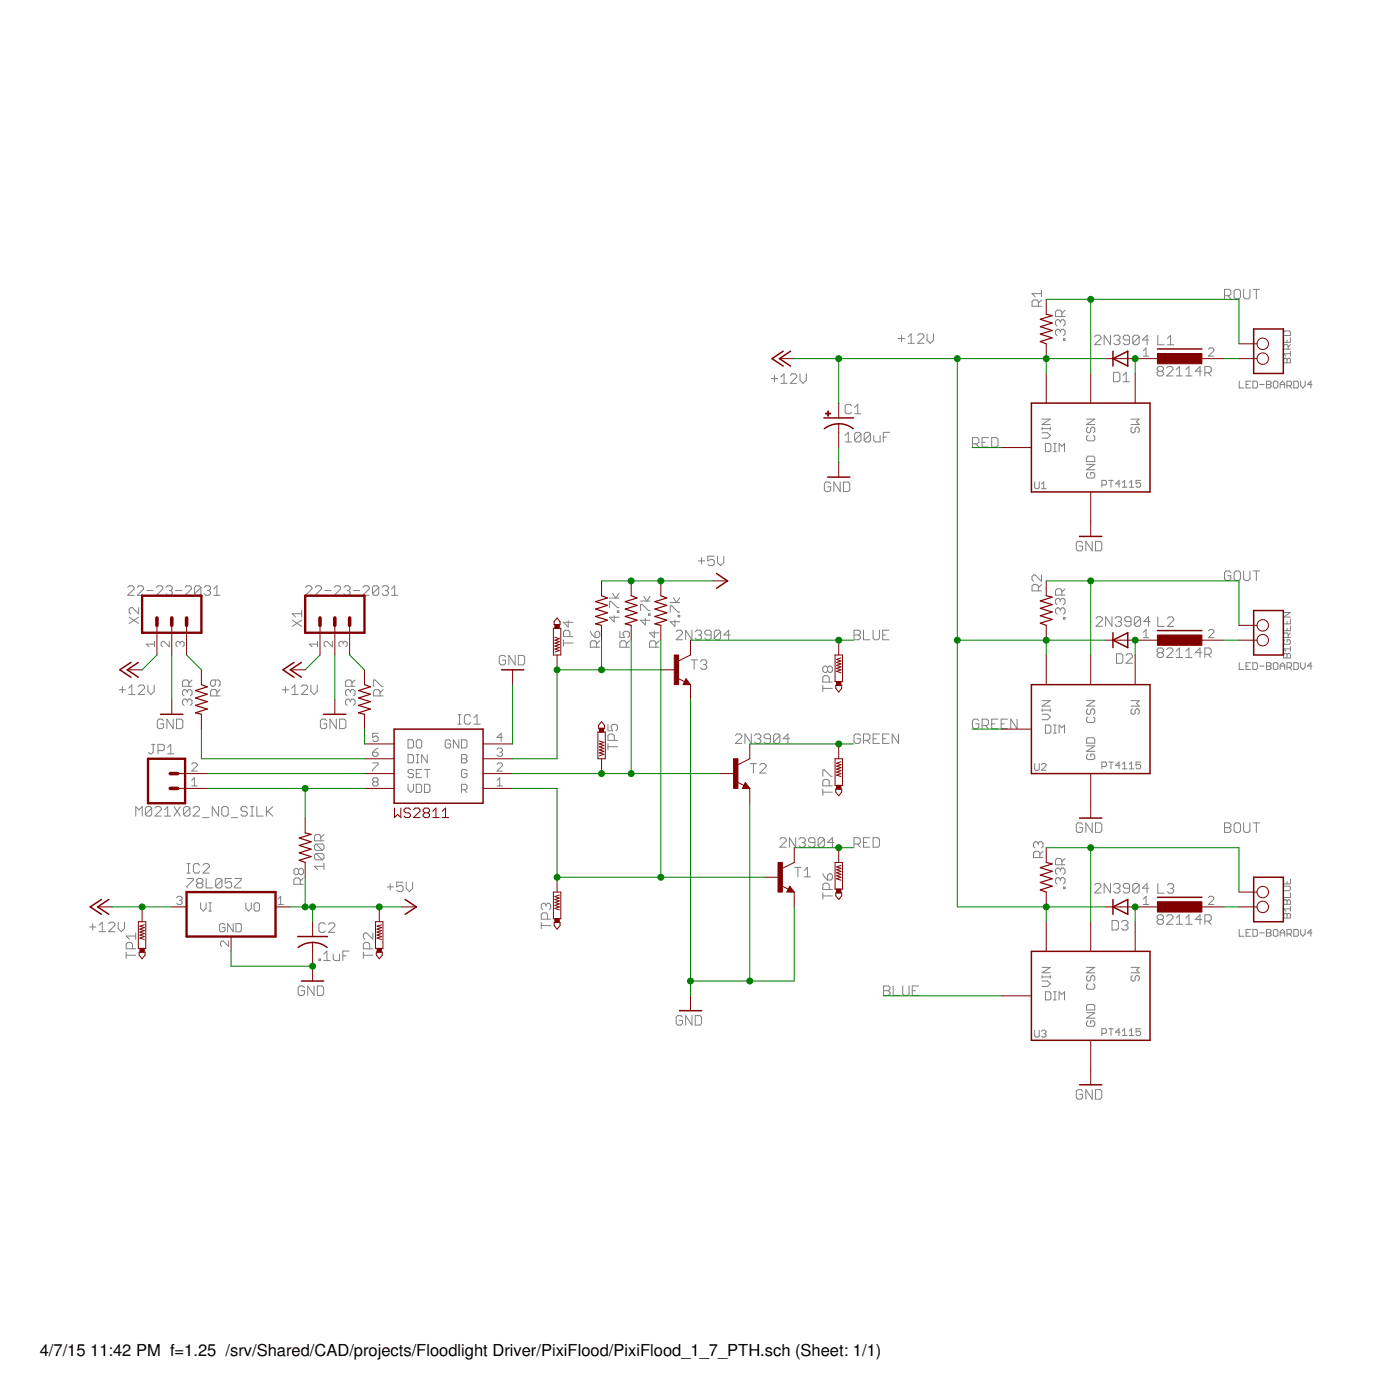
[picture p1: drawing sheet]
<svg xmlns="http://www.w3.org/2000/svg" width="300mm" height="300mm" viewBox="0 0 300 300" stroke-linecap="round" stroke-linejoin="round" font-family="sans-serif">
<defs><g id="words">
<g font-size="3.5">
<text x="8.5" y="290.5">4/7/15</text>
<text x="19.3" y="290.5">11:42 PM f=1.25 /srv/Shared/CAD/projects/Floodlight Driver/PixiFlood/PixiFlood_1_7_PTH.sch (Sheet: 1/1)</text>
</g>
</g></defs>
<g fill="none" stroke="#808080" stroke-width=".21">
<path d="M192.4 72.5h1.4M193.1 71.8v1.4M194.5 72.2l.7-.7v2M194.5 73.5h1.3M196.5 71.8l.4-.3h.6l.4 .3v.4l-1.4 1.3h1.4M198.6 71.5v1.4l.6 .6 .7-.6v-1.4M222.4 65.6v-1l-.3-.4h-.7l-.4 .4v1h2.1M223.1 64.2l-.7 .7M223.1 62.9h-2.1l.7 .7M223.1 62.2v1.4M227.1 68.8l.3-.3h.4l.3 .3v.7l-.3 .3M227.1 70.9l.3-.4h.4l.3 .4v.6l-.3 .4"/>
<path d="M227.1 70.9l-.3-.4h-.4l-.3 .4v.6l.3 .4M227.1 68.8l-.3-.3h-.4l-.3 .3v.7l.3 .3M227.1 68.8v.4M227.1 70.9v.3M227.4 67.8v-1l-.3-.4h-.7l-.3 .4v1h2M227.8 72.6h.3v.3h-.3zM228.1 66.4l-.7 .7M234.4 72.1l.4-.3h.7l.3 .3v.4l-1.4 1.3h1.4M237.8 71.8v2l-1.3-2v2M238.5 79.7h1l.4 .4v1.3l-.4 .4h-1zM238.5 72.1l.4-.3h.6l.4 .3v.4l-.4 .3M239.2 72.8h.3"/>
<path d="M239.5 72.8l.4 .4v.3l-.4 .3h-.6l-.4-.3M241.9 72.8h-1l-.3-.3v-.4l.3-.3h.7l.3 .3v1.4l-.3 .3h-.7l-.3-.3M244 72.1v1.4l-.4 .3h-.6l-.4-.3M244 72.1l-.4-.3h-.6l-.4 .3v1.4M244 72.1l-1.4 1.4M244.9 75.1l.6-.6v1.8M244.9 76.3h1.2M246 72.8h-1.3l1-1v2M248 71.8v2.1h1.3M248.2 79.5l-.4-.3v-.4l.4-.3h.7l.3 .3v.4l-.3 .3M248.2 79.5l-.4 .3v.4l.4 .3h.7l.3-.3v-.4l-.3-.3M248.2 79.5h.7"/>
<path d="M249.9 78.8l.3-.3h.7l.3 .3v.4l-1.3 1.3h1.3M250 73.9h1.4M250 72.5l.7-.7v2.1M251.9 79.2l.7-.7v2M254 79.2l.7-.7v2M257.4 79.5h-1.4l1-1v2M258.1 79.8h1l.3-.3v-.7l-.3-.3h-1v2M258.7 79.8l.7 .7M258.8 74.8l.3-.3h.6l.3 .3v.3l-1.2 1.2h1.2M262.3 63.3h1l.3-.3v-.7l-.3-.3h-1v2M263 63.3l.6 .7M264.3 62.3l.4-.3h.6l.4 .3v1.4l-.4 .3h-.6l-.4-.3z"/>
<path d="M266.4 62v1.7l.3 .3h.7l.3-.3v-1.7M268.4 62h1.4M269.1 62v2M274.9 77l.3-.3 .5 .3 .2-.3h.3l.2 .3v.7h-1.5zM274.9 71.1l.3-.2h1l.2 .2v.8h-1.5zM274.9 72.3v1h1.5v-1M275.7 72.8v.5M275.7 77v.7M275.9 74.8v-.8l-.2-.2h-.5l-.3 .2v.8h1.5M276.4 75.3v.9M276.4 75.8h-1.5l.5 .4M276.4 73.8l-.5 .5"/>
<path d="M165.2 81.1h1.4M165.9 80.4v1.4M167.3 80.8l.6-.7v2M167.3 82.1h1.3M169.3 80.4l.3-.3h.7l.3 .3v.4l-1.3 1.3h1.3M171.3 80.1v1.3l.7 .7 .7-.7v-1.3M181 93.3l.7-.7v2.1M181 94.7h1.4M182.4 86.9l-.4-.3h-.6l-.4 .3v1.4l.4 .3h.6l.4-.3M183 88.6h1.4M183 87.3l.7-.7v2M184.4 92.9v1.4l-.3 .4h-.7l-.4-.4"/>
<path d="M184.4 92.9l-.3-.3h-.7l-.4 .3v1.4M184.4 92.9l-1.4 1.4M186.5 92.9v1.4l-.4 .4h-.7l-.3-.4M186.5 92.9l-.4-.3h-.7l-.3 .3v1.4M186.5 92.9l-1.4 1.4M187.2 93.3v1l.3 .4h1v-1.4M189.2 93.6h.7M190.5 92.6h-1.3v2.1M208.3 95.1h1l.4-.4v-.6l-.4-.4h-1v2.1M209 95.1l.7 .7M210.4 94.7h.6M211.7 93.7h-1.3v2.1h1.3"/>
<path d="M212.4 93.7h1l.4 .4v1.3l-.4 .4h-1zM223.2 92.7h1.2l.6 .6-.6 .6h-1.2M223.2 89.8h1.8l-1.8 1.1h1.8M223.2 91.8h1.8M223.2 91.5v.6M223.9 95h.9l.3 .3v1.1l-.3 .3h-.9zM225 91.5v.6M225.7 96.7h.6M225.7 95h.6M226 95v1.7M226.8 96.7v-1.7l.6 .6 .6-.6v1.7M232.7 98l.3-.3h1.2l.3 .3v.9h-1.8z"/>
<path d="M232.7 89.8h1.8l-1.8 1.1h1.8M232.7 99.5h1.8l-1.8 1.1h1.8M233 91.5l-.3 .3v.6l.3 .3h.3l.3-.3v-.6l.3-.3h.3l.3 .3v.6l-.3 .3M233 93.3l-.3 .3v.5l.3 .3h1.2l.3-.3v-.5l-.3-.3M240.5 81.8h1.4M240.5 80.4l.7-.7v2.1M242.3 89.8h1.7l-.6 .5 .6 .6h-1.7M242.5 91.5l-.2 .3v.6l.2 .3h.3l.3-.3v-.6l.3-.3h.3l.3 .3v.6l-.3 .3M251.9 80.5h1.4M254 80.5h1.3M265.4 81.6v1.5h1M266.9 82.4h.5"/>
<path d="M267.9 81.6h-1v1.5h1M268.4 81.6h.7l.2 .3v.9l-.2 .3h-.7zM269.8 82.4h1M271.3 81.6h.7l.2 .3v.2l-.2 .3 .2 .2v.2l-.2 .3h-.7zM271.3 82.4h.7M272.7 81.9l.3-.3h.5l.2 .3v.9l-.2 .3h-.5l-.3-.3zM274.2 83.1v-1l.5-.5 .5 .5v1M274.2 82.4h1M275.7 82.6h.7l.2-.2v-.5l-.2-.3h-.7v1.5M276.1 82.6l.5 .5M277.1 81.6h.7l.3 .3v.9l-.3 .3h-.7zM278.6 81.6v1l.5 .5 .4-.5v-1"/>
<path d="M281 82.4h-1l.8-.8v1.5M150.3 119.5v1.3M153 119.1h-1.4v1l.7-.3h.3l.4 .3v.7l-.4 .4h-.6l-.4-.4M153.7 119.1v1.4l.6 .7 .7-.7v-1.4M177.9 103.6l-.3-.3h-.7l-.3 .3v1.3l.3 .4h.7l.3-.4v-.6h-.7M180 103.3v2l-1.4-2v2M180.7 103.3h1l.3 .3v1.3l-.3 .4h-1zM221.6 103.2v1.2l.2 .3h.5l.3-.3v-1.2M223.1 104.7h.9M223.1 103.7l.5-.5v1.5M231.9 116.3l-.4-.3h-.6l-.4 .3v1.3l.4 .4h.6l.4-.4v-.6h-.7M233 101.2l-.3 .3v.6l.3 .3h1.2l.3-.3v-.6l-.3-.3h-.6v.6"/>
<path d="M233.9 116v2l-1.3-2v2M234.6 116h1l.4 .3v1.3l-.4 .4h-1zM236 103.9h.7l.3-.3v-.5l-.3-.2h-.7v1.5M237.5 102.9h.9M238 102.9v1.5M239.9 103.6h-1l.8-.7v1.5M240.4 103.4l.5-.5v1.5M240.4 104.4h1M241.9 104.4h.9M241.9 103.4l.5-.5v1.5M244.3 102.9h-1v.7l.5-.2h.3l.2 .2v.5l-.2 .3h-.5l-.3-.3M27.3 125.8l.4-.3h.7l.3 .3v.4l-1.4 1.3h1.4"/>
<path d="M27.7 132.2l2 1.3M29.4 125.8l.3-.3h.7l.4 .3v.4l-1.4 1.3h1.4M29.7 132.2l-2 1.3M29.7 130.1v1.4l-1.4-1.4h-.3l-.3 .4v.6l.3 .4M31.5 126.5h1.3M33.1 138h-1.8l.6 .5M33.1 137.4v1.1M33.5 125.8l.3-.3h.7l.4 .3v.4l-1.4 1.3h1.4M35.5 125.8l.4-.3h.7l.3 .3v.4l-.3 .3M36.2 126.5h.4M36.3 137.4v1.1l-1.2-1.1h-.3l-.3 .3v.5l.3 .3M36.6 126.5l.3 .3v.4l-.3 .3h-.7l-.4-.3"/>
<path d="M37.6 126.5h1.3M38.6 137.7l-.3-.3h-.3l-.3 .3v.5l.3 .3M38.6 137.7l.3-.3h.2l.3 .3v.5l-.3 .3M38.6 137.7v.3M39.6 125.8l.4-.3h.7l.3 .3v.4l-1.4 1.3h1.4M43 125.8v1.4l-.3 .3h-.7l-.3-.3M43 125.8l-.3-.3h-.7l-.3 .3v1.4M43 125.8l-1.3 1.4M43.7 125.8l.4-.3h.6l.4 .3v.4l-.4 .3M44.4 126.5h.3M44.7 126.5l.4 .3v.4l-.4 .3h-.6l-.4-.3M45.8 127.5h1.3"/>
<path d="M45.8 126.2l.7-.7v2M62.6 132.8l2 1.4M64.6 131.4h-2l.7 .7M64.6 132.8l-2 1.4M64.6 130.8v1.3M65.4 125.8l.4-.3h.7l.3 .3v.4l-1.4 1.3h1.4M67.5 125.8l.3-.3h.7l.4 .3v.4l-1.4 1.3h1.4M68 138h-1.7l.5 .5M68 137.4v1.1M69.6 126.5h1.3M71.2 137.4v1.1l-1.2-1.1h-.3l-.3 .3v.5l.3 .3M71.6 125.8l.3-.3h.7l.3 .3v.4l-1.3 1.3h1.3"/>
<path d="M73.5 137.7l-.3-.3h-.3l-.3 .3v.5l.3 .3M73.5 137.7l.3-.3h.3l.3 .3v.5l-.3 .3M73.5 137.7v.3M73.6 125.8l.4-.3h.7l.3 .3v.4l-.3 .3M74.3 126.5h.4M74.7 126.5l.3 .3v.4l-.3 .3h-.7l-.4-.3M75.7 126.5h1.3M77.7 125.8l.4-.3h.6l.4 .3v.4l-1.4 1.3h1.4M81.1 125.8v1.4l-.3 .3h-.7l-.3-.3M81.1 125.8l-.3-.3h-.7l-.3 .3v1.4M81.1 125.8l-1.3 1.4M81.8 125.8l.4-.3h.6l.4 .3v.4l-.4 .3"/>
<path d="M82.5 126.5h.3M82.8 126.5l.4 .3v.4l-.4 .3h-.6l-.4-.3M83.9 127.5h1.3M83.9 126.2l.6-.7v2M120.7 137.7h2M120.7 137.1v1.3M121.7 132.9v1.4l-1-1h2M122 136.4v-1.1l-.3-.3h-.7l-.3 .3v1.1h2M126.4 135.2l.4 .7 .6 .7M127.4 135.6l.4-.4h.3l.4 .4v.6l-.4 .4h-.7zM127.8 138.6v-1l-.4-.4h-.6l-.4 .4v1h2.1M128.5 137.2l-.7 .7"/>
<path d="M130.5 130.2v-1.4h.4l1.3 1.4h.4M130.5 128.1h2.1M131.2 127.1l.7 1 .7-1M131.6 131.9v1.3l-1.1-1h2.1M132.2 130.8h.4v.4h-.4zM132.8 135.2v1.4h1l-.3-.7v-.3l.3-.4h.7l.3 .4v.6l-.3 .4M134.1 138.6v-1l-.3-.4h-.7l-.3 .4v1h2M134.8 137.2l-.7 .7M137.2 130.8v-1.4h.3l1.4 1.4h.3M137.2 128.7h2M137.9 127.7l.7 1 .6-1M138.2 132.5v1.4l-1-1.1h2"/>
<path d="M138.9 131.5h.3v.3h-.3zM140.1 135.2v1.4l-1-1h2.1M140.5 138.6v-1l-.4-.4h-.6l-.4 .4v1h2.1M141.2 137.2l-.7 .7M143.6 131.1v-1.3h.3l1.3 1.3h.4M143.6 129.1h2M144.2 128l.7 1.1 .7-1.1M144.6 132.8v1.4l-1-1h2M144.8 135.3l.4-.3h.6l.4 .3v.4l-1.4 1.3h1.4M145.2 131.8h.4v.3h-.4zM148.2 135v2l-1.3-2v2M148.9 135.3l.3-.3h.7l.4 .3v.4l-.4 .3"/>
<path d="M149.6 136h.3M149.6 120.1h1.3M149.9 136l.4 .4v.3l-.4 .3h-.7l-.3-.3M152.3 136h-1l-.3-.3v-.4l.3-.3h.7l.3 .3v1.4l-.3 .3h-.7l-.3-.3M154.3 135.3v1.4l-.3 .3h-.7l-.3-.3M154.3 135.3l-.3-.3h-.7l-.3 .3v1.4M154.3 135.3l-1.3 1.4M156.4 136h-1.4l1.1-1v2M182.9 135h1l.4 .3v.4l-.4 .3 .4 .4v.3l-.4 .3h-1zM182.9 136h1M185 135v2h1.3M187 135v1.7l.3 .3h.7l.4-.3v-1.7"/>
<path d="M189.1 136h.6M190.4 135h-1.3v2h1.3M222.4 126.6v-1.1l-.3-.3h-.7l-.4 .3v1.1h2.1M223.1 123.1v1.4l-1.4-1.4h-.3l-.4 .4v.7l.4 .3M223.1 125.2l-.7 .7M227.1 128.5l.3-.3h.4l.3 .3v.7l-.3 .3M227.1 130.5l.3-.3h.4l.3 .3v.7l-.3 .4M227.1 128.5l-.3-.3h-.4l-.3 .3v.7l.3 .3M227.1 130.5l-.3-.3h-.4l-.3 .3v.7l.3 .4M227.1 128.5v.3M227.1 130.5v.4M227.4 127.5v-1.1l-.3-.3h-.7l-.3 .3v1.1h2"/>
<path d="M227.8 132.2h.3v.4h-.3zM228.1 126.1l-.7 .7M234.8 132.4l.3-.3h.7l.3 .3v.4l-1.3 1.3h1.3M238.2 132.1v2l-1.4-2v2M238.8 132.4l.4-.3h.7l.3 .3v.4l-.3 .3M239.5 133.1h.4M239.9 133.1l.3 .4v.3l-.3 .3h-.7l-.4-.3M242.3 133.1h-1.1l-.3-.3v-.4l.3-.3h.7l.4 .3v1.4l-.4 .3h-.7l-.3-.3M244.3 132.4v1.4l-.3 .3h-.7l-.3-.3M244.3 132.4l-.3-.3h-.7l-.3 .3v1.4M244.3 132.4l-1.3 1.4M244.9 135.4l.6-.5v1.7"/>
<path d="M244.9 136.6h1.2M246.3 133.1h-1.3l1-1v2M248 132.1v2.1h1.3M248.2 139.8l-.4-.3v-.4l.4-.3h.7l.3 .3v.4l-.3 .3M248.2 139.8l-.4 .3v.4l.4 .3h.7l.3-.3v-.4l-.3-.3M248.2 139.8h.7M249.9 139.1l.3-.3h.7l.3 .3v.4l-1.3 1.3h1.3M250 132.5l.4-.4h.7l.3 .4v.3l-1.4 1.4h1.4M251.9 139.5l.7-.7v2M254 139.5l.7-.7v2M257.4 139.8h-1.4l1-1v2M258.8 135.1l.3-.2h.6l.3 .2v.3l-1.2 1.2h1.2"/>
<path d="M263.6 122.6l-.3-.3h-.7l-.3 .3v1.4l.3 .3h.7l.3-.3v-.7h-.6M264.3 122.6l.4-.3h.6l.4 .3v1.4l-.4 .3h-.6l-.4-.3zM266.4 122.3v1.7l.3 .3h.7l.3-.3v-1.7M268.4 122.3h1.4M269.1 122.3v2M274.9 131.2h1.5l-1.5 1h1.5M274.9 132.7v.9h1.5v-.9M274.9 134.1v1h1.5v-1M275.2 137l-.3 .3v.5l.3 .2h1l.2-.2v-.5l-.2-.3h-.5v.5M275.7 133.1v.5M275.7 134.6v.5M275.9 136.5v-.7l-.2-.2h-.5l-.3 .2v.7h1.5"/>
<path d="M276.4 135.6l-.5 .5M276.4 138.5v1M276.4 139h-1.5l.5 .5M25.5 147.7h1.4M26.2 147.1v1.3M27.6 147.4l.6-.7v2.1M27.6 148.8h1.3M29.6 147.1l.4-.4h.6l.4 .4v.3l-1.4 1.4h1.4M31.7 146.7v1.4l.6 .7 .7-.7v-1.4M32.5 159.4h.7M32.8 159.4v1.7l-.3 .4h-.4l-.3-.4M35.1 154.4l-.4-.4h-.7l-.3 .4v1.3l.3 .4h.7l.4-.4v-.7h-.7"/>
<path d="M37.1 154v2.1l-1.3-2.1v2.1M37.8 154h1l.4 .4v1.3l-.4 .4h-1zM40.1 150.1l-.3-.4h-.4l-.3 .4v.6l.3 .4M40.1 150.1l.3-.4h.4l.3 .4v.6l-.3 .4M40.1 148l-.3-.3h-.4l-.3 .3v.7l.3 .4M40.1 148l.3-.3h.4l.3 .3v.7l-.3 .4M40.1 148v.4M40.1 150.1v.3M40.4 147v-1l-.3-.4h-.7l-.3 .4v1h2M41.1 145.6l-.7 .7M46.1 145.6v1.1l-.3 .3h-.4l-.3-.3v-.7l.3-.4h1.4l.3 .4v.7l-.3 .3M46.5 149.1v-1.1l-.4-.3h-.7l-.3 .3v1.1h2"/>
<path d="M47.1 147.7l-.6 .7M60.5 147.7h1.3M61.1 147.1v1.3M62.5 148.8h1.3M62.5 147.4l.7-.7v2.1M64.5 147.1l.4-.4h.7l.3 .4v.3l-1.4 1.4h1.4M66.6 146.7v1.4l.7 .7 .6-.7v-1.4M70 154.4l-.4-.4h-.6l-.4 .4v1.3l.4 .4h.6l.4-.4v-.7h-.7M72 154v2.1l-1.3-2.1v2.1M72.7 154h1l.4 .4v1.3l-.4 .4h-1zM75 148v.4M75 150.1v.3"/>
<path d="M75 150.1l-.3-.4h-.3l-.4 .4v.6l.4 .4M75 148l-.3-.3h-.3l-.4 .3v.7l.4 .4M75 150.1l.4-.4h.3l.4 .4v.6l-.4 .4M75 148l.4-.3h.3l.4 .3v.7l-.4 .4M75.4 147v-1l-.4-.4h-.6l-.4 .4v1h2.1M76.1 145.6l-.7 .7M80 147v-1.4h.4l1.3 1.4h.4M81 157.1h-1.2v.8l.6-.3h.3l.3 .3v.6l-.3 .3h-.6l-.3-.3M81.4 149.1v-1.1l-.4-.3h-.6l-.4 .3v1.1h2.1M82.1 147.7l-.7 .7M87.4 158.5h.9l.3 .2v1.2l-.3 .3h-.9zM89.2 158.7l.3-.2h.5l.3 .2v1.2l-.3 .3h-.5l-.3-.3z"/>
<path d="M96.5 158.7l-.3-.2h-.6l-.2 .2v1.2l.2 .3h.6l.3-.3v-.6h-.6M98.1 155.1h.7M98.1 153.1h.7M98.3 158.5v1.7l-1.2-1.7v1.7M98.4 153.1v2M98.8 158.5h.9l.3 .2v1.2l-.3 .3h-.9zM100.8 153.4l-.3-.3h-.7l-.3 .3v1.4l.3 .3h.7l.3-.3M101.5 155.1h1.3M101.5 153.8l.7-.7v2M107.6 157.9h-1.2l.9-.8v1.7M108.3 140.7l-.4-.3h-.6l-.4 .3v1.4l.4 .3h.6l.4-.3v-.7h-.7M110.3 140.4v2l-1.3-2v2"/>
<path d="M111 140.4h1l.4 .3v1.4l-.4 .3h-1zM130.2 159.9h2M130.2 155.2v1.3h1l-.3-.6v-.4l.3-.3h.7l.3 .3v.7l-.3 .3M130.2 159.3v1.3M131.6 158.6v-1l-.4-.4h-.6l-.4 .4v1h2M148 141.3h1.4M148.7 141.3v2.1M150 141.7l.4-.4h.6l.4 .4v.3l-.4 .3M150.7 142.3h.3M151 142.3l.4 .4v.3l-.4 .4h-.6l-.4-.4M157.5 157.5l.4-.3h.6l.4 .3v.4l-1.4 1.3h1.4M160.9 157.2v2l-1.3-2v2"/>
<path d="M161.6 157.5l.3-.3h.7l.4 .3v.4l-.4 .3M162.3 158.2h.3M162.6 158.2l.4 .4v.3l-.4 .3h-.7l-.3-.3M165 158.2h-1l-.3-.3v-.4l.3-.3h.7l.3 .3v1.4l-.3 .3h-.7l-.3-.3M167 157.5v1.4l-.3 .3h-.7l-.3-.3M167 157.5l-.3-.3h-.7l-.3 .3v1.4M167 157.5l-1.3 1.4M169.1 158.2h-1.4l1.1-1v2M176.2 146.8v1.3M176.2 147.4h2.1M177.3 143l.3-.3h.3l.4 .3v.7l-.4 .3h-.3l-.3-.3M177.3 143l-.4-.3h-.3l-.4 .3v.7l.4 .3h.3l.4-.3"/>
<path d="M177.3 143v.7M177.6 146.1v-1l-.3-.4h-.7l-.4 .4v1h2.1M184.3 157.5l-.4-.3h-.6l-.4 .3v1.4l.4 .3h.6l.4-.3v-.7h-.7M185 158.6h1l.3-.4v-.7l-.3-.3h-1v2M185.6 158.6l.7 .6M187 158.2h.7M188.4 157.2h-1.4v2h1.4M189.1 158.2h.6M190.4 157.2h-1.3v2h1.3M192.4 157.2v2l-1.3-2v2M209.7 154.4l-.4-.4h-.7l-.3 .4v1.3l.3 .4h.7l.4-.4v-.7h-.7M210.4 155.4h1l.3-.4v-.6l-.3-.4h-1v2.1"/>
<path d="M211 155.4l.7 .7M212.4 155h.7M213.8 154h-1.4v2.1h1.4M214.4 155h.7M215.8 154h-1.4v2.1h1.4M217.8 154v2.1l-1.3-2.1v2.1M223.2 151.8v.6M223.2 153h1.2l.6 .6-.6 .6h-1.2M223.2 150.1h1.8l-1.8 1.1h1.8M223.2 152.1h1.8M223.9 155.3h.9l.3 .3v1.1l-.3 .3h-.9zM225 151.8v.6"/>
<path d="M225.7 157h.6M225.7 155.3h.6M226 155.3v1.7M226.8 157v-1.7l.6 .6 .6-.6v1.7M232.7 150.1h1.8l-1.8 1.1h1.8M232.7 159.8h1.8l-1.8 1.1h1.8M233 151.8l-.3 .3v.6l.3 .3h.3l.3-.3v-.6l.3-.3h.3l.3 .3v.6l-.3 .3M233 153.6l-.3 .3v.6l.3 .2h1.2l.3-.2v-.6l-.3-.3M233 158h1.2l.3 .3v.9h-1.8v-.9zM239.1 140h1.1l.3 .4v1.3l-.3 .4h-1.1zM241.2 140.4l.3-.4h.7l.3 .4v.3l-1.3 1.4h1.3M242.3 150.1h1.7l-.6 .5 .6 .6h-1.7"/>
<path d="M242.5 151.8l-.2 .3v.6l.2 .3h.3l.3-.3v-.6l.3-.3h.3l.3 .3v.6l-.3 .3M251.9 140.8h1.4M254 140.8h1.3M258.1 140.1h1l.3-.3v-.7l-.3-.3h-1v2M258.7 140.1l.7 .7M265.4 141.9v1.5h1M266.9 142.7h.5M267.9 141.9h-1v1.5h1M268.4 141.9h.7l.2 .3v1l-.2 .2h-.7zM269.8 142.7h1M271.3 141.9h.7l.2 .3v.2l-.2 .3 .2 .2v.3l-.2 .2h-.7zM271.3 142.7h.7"/>
<path d="M272.7 142.2l.3-.3h.5l.2 .3v1l-.2 .2h-.5l-.3-.2zM274.2 143.4v-1l.5-.5 .5 .5v1M274.2 142.7h1M274.9 140.2l.3-.2h.2l.3 .2 .2-.2h.3l.2 .2v.7h-1.5zM275.7 142.9h.7l.2-.2v-.5l-.2-.3h-.7v1.5M275.7 140.2v.7M276.1 142.9l.5 .5M277.1 141.9h.7l.3 .3v1l-.3 .2h-.7zM278.6 141.9v1l.5 .5 .4-.5v-1M281 142.7h-1l.8-.8v1.5M29.1 174.8v-2l.7 .6 .7-.6v2M32.5 173.1l-1.4 1.4"/>
<path d="M32.5 173.1l-.3-.3h-.7l-.4 .3v1.4M32.5 173.1v1.4l-.3 .3h-.7l-.4-.3M33.2 173.1l.3-.3h.7l.3 .3v.3l-1.3 1.4h1.3M33.8 160.8h1.1l.3-.4v-.6l-.3-.4h-1.1v2.1M35.2 174.8h1.4M35.2 173.4l.7-.6v2M35.9 161.5h1.4M35.9 160.1l.7-.7v2.1M37.3 172.8l1.3 2M38.6 172.8l-1.3 2M40.7 173.1l-.4-.3h-.6l-.4 .3v1.4M40.7 173.1v1.4l-.4 .3h-.6l-.4-.3"/>
<path d="M40.7 173.1l-1.4 1.4M41.1 167.2l.5-.6v1.7M41.1 168.3h1.1M41.1 163.7l.2-.3h.6l.3 .3v.3l-1.1 1.2h1.1M41.4 173.1l.3-.3h.7l.3 .3v.3l-1.3 1.4h1.3M43.4 175.1h1.4M46.8 172.8v2l-1.3-2v2M47.5 173.1l.4-.3h.6l.4 .3v1.4l-.4 .3h-.6l-.4-.3zM49.6 175.1h1.3M53 173.1l-.4-.3h-.7l-.3 .3v.3l.3 .4h.7l.4 .3v.4l-.4 .3h-.7l-.3-.3M53.7 172.8h.6M53.7 174.8h.6"/>
<path d="M54 172.8v2M55 172.8v2h1.4M57.1 172.8v2M57.4 173.8l1 1M58.4 172.8l-1.3 1.3M69.4 178.7l-.7 .7M79.8 163.4h1.2v.3l-1.2 1.2v.3M79.8 161.1h.9l.3 .3v.3l-.3 .3h-.6l-.3-.3zM80.1 167.5l-.3 .2v.3l.3 .3h.6l.3-.3v-.3l-.3-.2M80.1 167.5l-.3-.3v-.3l.3-.3h.6l.3 .3v.3l-.3 .3M80.1 167.5h.6M81 160.2l-.6 .3-.6 .6"/>
<path d="M87.4 161.6h.9l.3 .3v1.2l-.3 .3h-.9zM87.4 168v1.1l.6 .6 .6-.6v-1.1M88.6 165.1l-.3-.3h-.6l-.3 .3v.3l.3 .3h.6l.3 .3v.3l-.3 .3h-.6l-.3-.3M89.2 168h.8l.3 .3v1.1l-.3 .3h-.8zM89.2 165.7h.5M89.2 161.6h.5M89.2 163.4h.5M89.5 161.6v1.8M90.3 164.8h-1.1v1.8h1.1M90.9 168h.9l.3 .3v1.1l-.3 .3h-.9zM90.9 164.8h1.2M91.5 161.6v1.8l-1.2-1.8v1.8"/>
<path d="M91.5 164.8v1.8M98.8 161.6h.9l.3 .3v.3l-.3 .3 .3 .3v.3l-.3 .3h-.9zM98.8 169.1h.9l.3-.2v-.6l-.3-.3h-.9v1.7M98.8 162.5h.9M99.4 169.1l.6 .6M100 165.1l-.3-.3h-.6l-.3 .3v1.2l.3 .3h.6l.3-.3v-.6h-.6M106.4 167.2l.6-.6v1.7M106.4 168.3h1.2M106.4 163.7l.3-.3h.6l.3 .3v.3l-1.2 1.2h1.2M106.4 160.5l.3-.3h.6l.3 .3v.3l-.3 .3M107 161.1h.3M107.3 161.1l.3 .3v.3l-.3 .3h-.6l-.3-.3"/>
<path d="M160.7 163.6h1.4M161.4 163.6v2M162.7 163.9l.4-.3h.6l.4 .3v.3l-1.4 1.4h1.4M167 179.8l.4-.4h.7l.3 .4v.3l-1.4 1.4h1.4M170.4 179.4v2.1l-1.3-2.1v2.1M171.1 179.8l.4-.4h.6l.4 .4v.3l-.4 .3M176.2 166.3v-1.4h.4l1.3 1.4h.4M176.2 169v1.3M176.2 169.7h2.1M176.6 179.8v1.3l-.4 .4h-.6l-.4-.4M176.6 179.8l-.4-.4h-.6l-.4 .4v1.3M176.6 179.8l-1.4 1.3"/>
<path d="M177.6 168.3v-1l-.3-.4h-.7l-.4 .4v1h2.1M186.3 179.4h-1.3v2.1h1.3M187 179.4h1l.4 .4v1.3l-.4 .4h-1zM221.6 163.5v1.2l.2 .3h.5l.3-.3v-1.2M223.1 163.8l.2-.3h.5l.2 .3v.2l-.9 1h.9M231.9 176.6l-.4-.3h-.6l-.4 .3v1.3l.4 .4h.6l.4-.4v-.6h-.7M233 161.5l-.3 .3v.6l.3 .3h1.2l.3-.3v-.6l-.3-.3h-.6v.6M233.9 176.3v2l-1.3-2v2M234.6 176.3h1l.4 .3v1.3l-.4 .4h-1zM236 164.2h.7l.3-.3v-.5l-.3-.2h-.7v1.5M237.5 163.2h.9M238 163.2v1.5"/>
<path d="M239.9 163.9h-1l.8-.7v1.5M240.4 163.7l.5-.5v1.5M240.4 164.7h1M241.9 163.7l.5-.5v1.5M241.9 164.7h.9M244.3 163.2h-1v.7l.5-.2 .5 .2v.5l-.2 .3h-.5l-.3-.3M262.3 176.3h1l.3 .3v.3l-.3 .4 .3 .3v.3l-.3 .4h-1zM262.3 177.3h1M264.7 176.3h.6l.4 .3v1.3l-.4 .4h-.6l-.4-.4v-1.3zM266.4 176.3v1.6l.3 .4h.7l.3-.4v-1.6M268.4 176.3h1.4M269.1 176.3v2"/>
<path d="M19.2 198.5h1.3M19.9 197.9v1.3M21.2 198.2l.7-.7v2.1M21.2 199.6h1.4M23.3 197.9l.3-.4h.7l.3 .4v.3l-1.3 1.4h1.3M25.3 197.5v1.4l.7 .7 .7-.7v-1.4M29.1 199.8v1.4M37.8 192.3l.3-.3h.6l.3 .3v.3l-.3 .2M38.4 192.8h.3M38.7 192.8l.3 .3v.3l-.3 .3h-.6l-.3-.3M40 188.2h1.4v.3l-1.4 1.3v.4M40 187h.7"/>
<path d="M40 185h.7M40.4 185v2M42.4 189.2l-.3-.4v-.3l.3-.3h.7l.4 .3v.3l-.4 .4M42.4 189.2l-.3 .3v.3l.3 .4h.7l.4-.4v-.3l-.4-.3M42.4 189.2h.7M42.8 185.3l-.4-.3h-.6l-.4 .3v1.4l.4 .3h.6l.4-.3M43 193.4v1.1l.5 .6 .6-.6v-1.1M43.5 185.3l.3-.3h.7l.3 .3v.4l-1.3 1.3h1.3M44.2 188.2v2h1.3M44.7 195.1h.6M44.7 193.4h.6M45 193.4v1.7"/>
<path d="M47.5 188.5l-.3-.3h-.7l-.3 .3v1.3M47.5 188.5v1.3l-.3 .4h-.7l-.3-.4M47.5 188.5l-1.3 1.3M48.2 198.1l-.3-.3h-.6l-.3 .3v1.2l.3 .3h.6l.3-.3v-.6h-.6M49.6 188.2h-1.4v1l.7-.4h.4l.3 .4v.6l-.3 .4h-.7l-.4-.4M50 197.8v1.8l-1.2-1.8v1.8M50.3 188.2h1.3v.3l-1.3 1.3v.4h1.3M50.5 197.8h.9l.3 .3v1.2l-.3 .3h-.9zM52.7 193.4v1.1l.5 .6 .6-.6v-1.1M54.7 193.4h.6l.3 .3v1.1l-.3 .3h-.6l-.3-.3v-1.1zM59.5 193.7h1.2M59.5 192.6l.6-.6v1.7"/>
<path d="M64 186.3l-.4-.3h-.3l-.4 .3v.7l.4 .3h.3l.4-.3M64 186.3l.3-.3h.3l.4 .3v.7l-.4 .3h-.3l-.3-.3M64 186.3v.7M64.3 189.4v-1l-.3-.4h-.7l-.4 .4v1h2.1M65 188l-.7 .7M67.7 180.8h1.3l.4 .3v.7l-.4 .3M67.7 182.8h1.3l.4 .4v.6l-.4 .4M67.7 182.8l-.3 .4v.6l.3 .4h1.3M67.7 180.8l-.3 .3v.7l.3 .3h1.3M67.7 182.8l1.3 1.4M67.7 180.8l1.3 1.3M68.7 180.1v-1l-.3-.4h-.7l-.3 .4v1h2"/>
<path d="M69.4 185.5h-2l.6 .7M69.4 184.9v1.3M69.7 198l-.4-.3h-.7l-.3 .3v1.4l.3 .3h.7l.4-.3M70.4 198l.3-.3h.7l.3 .3v.4l-1.3 1.3h1.3M79.9 199.8v1.4l-1.4-1.4h-.3l-.4 .4v.6l.4 .4M82.9 190h1.4M83.6 189.3v1.3M86.3 189h-1.3v1l.6-.4h.4l.3 .4v.6l-.3 .4h-.7l-.3-.4M87 189v1.3l.7 .7 .7-.7v-1.3M115.9 198.2h2.1M115.9 197.6v1.3M116.9 193.8l.4-.3h.3l.4 .3v.7l-.4 .3"/>
<path d="M116.9 193.8l-.3-.3h-.3l-.4 .3v.7l.4 .3M116.9 193.8v.4M117.3 196.9v-1l-.4-.4h-.6l-.4 .4v1h2.1M170.2 185.8h1.4M170.9 185.8v2M171.8 180.4h.3M172.1 180.4l.4 .4v.3l-.4 .4h-.6l-.4-.4M172.3 186.5l.6-.7v2M172.3 187.8h1.3M174.5 180.4h-1l-.3-.3v-.3l.3-.4h.7l.3 .4v1.3l-.3 .4h-.7l-.3-.4M176.2 191.9h2.1M176.2 191.2v1.4"/>
<path d="M176.2 187.1l.4 .7 .7 .7M177.3 187.5l.3-.4h.3l.4 .4v.7l-.4 .3h-.6zM177.6 190.5v-1l-.3-.3h-.7l-.4 .3v1h2.1M178.6 180.4h-1.3l1-1v2.1M182.9 180.8h1l.4-.4v-.6l-.4-.4h-1v2.1M183.6 180.8l.7 .7M185 180.4h.6M222.4 180.6v.4M222.4 180.6l-.4-.3h-.3l-.3 .3v.7l.3 .3M222.4 180.6l.3-.3h.4l.3 .3v.7l-.3 .3M222.7 183.7v-1l-.3-.4h-.7l-.3 .4v1h2M223.4 182.3l-.7 .7"/>
<path d="M227.1 186.3l.3-.4h.4l.3 .4v.6l-.3 .4M227.1 188.3l.3-.3h.4l.3 .3v.7l-.3 .3M227.1 186.3l-.3-.4h-.4l-.3 .4v.6l.3 .4M227.1 188.3l-.3-.3h-.4l-.3 .3v.7l.3 .3M227.1 186.3v.3M227.1 188.3v.4M227.4 185.2v-1l-.3-.3h-.7l-.3 .3v1h2M227.8 190h.3v.4h-.3zM228.1 183.9l-.7 .7M234.4 189.6l.4-.4h.7l.3 .4v.3l-1.4 1.4h1.4M237.8 189.2v2.1l-1.3-2.1v2.1M238.2 197.2h1l.3 .3v1.4l-.3 .3h-1z"/>
<path d="M238.5 189.6l.4-.4h.6l.4 .4v.3l-.4 .3M239.2 190.2h.3M239.5 190.2l.4 .4v.3l-.4 .4h-.6l-.4-.4M240.2 197.5l.4-.3h.7l.3 .3v.3l-.3 .4M240.9 198.2h.4M241.3 198.2l.3 .3v.4l-.3 .3h-.7l-.4-.3M241.9 190.2h-1l-.3-.3v-.3l.3-.4h.7l.3 .4v1.3l-.3 .4h-.7l-.3-.4M244 189.6l-.4-.4h-.6l-.4 .4v1.3M244 189.6v1.3l-.4 .4h-.6l-.4-.4M244 189.6l-1.4 1.3M244.9 193.7h1.2M244.9 192.6l.6-.6v1.7"/>
<path d="M246 190.2h-1.3l1-1v2.1M248 189.3v2h1.3M248.2 197l-.4-.4v-.3l.4-.4h.7l.3 .4v.3l-.3 .4M248.2 197l-.4 .3v.3l.4 .4h.7l.3-.4v-.3l-.3-.3M248.2 197h.7M249.9 196.3l.3-.4h.7l.3 .4v.3l-1.3 1.4h1.3M250 189.6l.4-.3h.7l.3 .3v.3l-.3 .4M250.7 190.3h.4M251.1 190.3l.3 .3v.4l-.3 .3h-.7l-.4-.3M251.9 198h1.4M251.9 196.6l.7-.7v2.1M254 198h1.3"/>
<path d="M254 196.6l.7-.7v2.1M257.4 197h-1.4l1-1.1v2.1M258.1 197.3h1l.3-.3v-.7l-.3-.4h-1v2.1M258.7 197.3l.7 .7M258.8 192.3l.3-.3h.6l.3 .3v.3l-1.2 1.1h1.2M265.4 199.1v1.4h1M266.9 199.8h.5M267.9 199.1h-1v1.4h1M268.4 199.1h.7l.2 .2v1l-.2 .2h-.7zM269.8 199.8h1M271.3 199.1h.7l.2 .2v.3l-.2 .2 .2 .2v.3l-.2 .2h-.7zM271.3 199.8h.7"/>
<path d="M273 199.1h.5l.2 .2v1l-.2 .2h-.5l-.3-.2v-1zM274.2 199.8h1M274.9 188.3v1h1.5v-1M274.9 193l.3-.3 .5 .3 .2-.3h.3l.2 .3v.7h-1.5zM274.9 195.9l.3-.3 .5 .3 .2-.3h.3l.2 .3v.7h-1.5zM274.9 189.8h1.3l.2 .2v.5l-.2 .3h-1.3M275.7 188.8v.5M275.7 193v.7M275.7 195.9v.7M276.4 191.3v.9h-1.5M276.4 194.2v1M276.4 194.7h-1.5l.5 .5"/>
<path d="M277.1 199.1h.7l.3 .2v1l-.3 .2h-.7zM278.6 199.1v.9l.5 .5 .4-.5v-.9M281 199.8h-1l.8-.7v1.4M27 204.6h2.1M27 203.9v1.4M28.4 203.2v-1l-.4-.3h-.6l-.4 .3v1h2.1M29.1 200.5h-2.1l.7 .7M49 201.5v1.2l-1.2-1.2h-.3l-.3 .3v.6l.3 .3M65.2 211.5l-.3-.3h-.7l-.3 .3v1.4l.3 .3h.7l.3-.3v-.7h-.7M67.3 211.2v2l-1.4-2v2M68 211.2h1l.3 .3v1.4l-.3 .3h-1zM68.3 205.4h.3v.3h-.3z"/>
<path d="M69.3 205.7h1.4M69.3 204.4l.7-.7v2M71.4 204.4v1l.3 .3h1v-1.3M73.4 204.7h.7M74.8 203.7h-1.4v2M77.8 204.6h2.1M77.8 203.9v1.4M79.2 203.2v-1l-.4-.3h-.6l-.4 .3v1h2.1M146.2 217.9l-.4-.4h-.6l-.4 .4v1.3l.4 .4h.6l.4-.4v-.7h-.7M148.2 217.5v2.1l-1.3-2.1v2.1M148.9 217.5h1l.4 .4v1.3l-.4 .4h-1zM189.3 211.2h1l.3 .3v.4l-.3 .3 .3 .3v.4l-.3 .3h-1z"/>
<path d="M189.3 212.2h1M191.3 211.2v2h1.4M193.4 211.2v1.7l.3 .3h.7l.3-.3v-1.7M195.4 212.2h.7M196.8 211.2h-1.4v2h1.4M223.2 209v.5M223.2 210.1h1.2l.6 .6-.6 .6h-1.2M223.2 207.2h1.8l-1.8 1.2h1.8M223.2 209.3h1.8M223.9 212.4h.9l.3 .3v1.2l-.3 .3h-.9zM225 209v.5M225.7 214.2h.6"/>
<path d="M225.7 212.4h.6M226 212.4v1.8M226.8 214.2v-1.8l.6 .6 .6-.6v1.8M232.7 215.4l.3-.2h1.2l.3 .2v.9h-1.8zM232.7 207.2h1.8l-1.8 1.2h1.8M232.7 216.9h1.8l-1.8 1.2h1.8M233 209l-.3 .3v.5l.3 .3h.3l.3-.3v-.5l.3-.3h.3l.3 .3v.5l-.3 .3M233 210.7l-.3 .3v.6l.3 .3h1.2l.3-.3v-.6l-.3-.3M233 218.7l-.3 .2v.6l.3 .3h1.2l.3-.3v-.6l-.3-.2h-.6v.5M242.3 207.2h1.7l-.6 .6 .6 .6h-1.7M242.5 209l-.2 .3v.5l.2 .3h.3l.3-.3v-.5l.3-.3h.3l.3 .3v.5l-.3 .3M274.2 200.5v-.9l.5-.5 .5 .5v.9"/>
<path d="M275.7 200h.7l.2-.2v-.5l-.2-.2h-.7v1.4M276.1 200l.5 .5M221.6 220.7v1.2l.2 .2h.5l.3-.2v-1.2M223.1 220.9l.2-.2h.5l.2 .2v.2l-.2 .3M223.6 221.4h.2M223.8 221.4l.2 .2v.3l-.2 .2h-.5l-.2-.2M231.9 233.7l-.4-.3h-.6l-.4 .3v1.4l.4 .3h.6l.4-.3v-.7h-.7M233.9 233.4v2l-1.3-2v2M234.6 233.4h1l.4 .3v1.4l-.4 .3h-1zM236 221.3h.7l.3-.2v-.5l-.3-.3h-.7v1.5M237.5 220.3h.9M238 220.3v1.5"/>
<path d="M239.9 221.1h-1l.8-.8v1.5M240.4 220.8l.5-.5v1.5M240.4 221.8h1M241.9 220.8l.5-.5v1.5M241.9 221.8h.9M244.3 220.3h-1v.8l.5-.3h.3l.2 .3v.5l-.2 .2h-.5l-.3-.2"/>
</g>
<g fill="none" stroke="#800000" stroke-width=".32">
<path d="M167.7 75.2l-2.3 1.6 2.3 1.6M169.3 75.2l-2.4 1.6 2.4 1.6M238.4 76.8l3.2-1.6v3.2zM238.4 75.2v3.2M247.9 74.7h9.5M268.5 70.5h6.4v9.5h-6.4zM176.5 89.5h6.3M176.6 91.8a5.1 5.1 0 0 1 6.2 0M220.9 86.3h25.4v19.1h-25.4zM177.3 102.2h4.7M231.2 114.9h4.8M153.5 122.8l2.3 1.6-2.3 1.6"/>
<path d="M238.4 135.5v3.2M238.4 137.1l3.2-1.6v3.2zM247.9 135.1h9.5M268.5 130.8h6.4v9.5h-6.4zM28 141.9l-2.3 1.6 2.3 1.6M29.6 141.9l-2.3 1.6 2.3 1.6M34.4 153h4.8M63 141.9l-2.4 1.6 2.4 1.6M64.6 141.9l-2.4 1.6 2.4 1.6M69.3 153h4.8M84.4 156.2h19.1v15.8h-19.1zM107.4 143.5h4.8"/>
<path d="M146.9 146l.2 .3h-.5l.3-.6 .7 .8h-1M220.9 146.6h25.4v19.1h-25.4zM159.6 168.2l.2 .4h-.5l.3-.7 .7 .8h-1M231.2 175.2h4.8M21.7 192.7l-2.4 1.5 2.4 1.6M23.3 192.7l-2.4 1.5 2.4 1.6M86.8 192.7l2.4 1.5-2.4 1.6M169.2 190.4l.1 .4h-.5l.4-.7 .6 .8h-1M238.4 192.7v3.1M238.4 194.2l3.2-1.5v3.1zM247.9 192.2h9.5M268.5 187.9h6.4v9.5h-6.4z"/>
<path d="M63.8 200.6h6.3M63.9 202.9a5 5 0 0 1 6.2 0M64.6 210.1h4.7M145.5 216.5h4.8M220.9 203.8h25.4v19h-25.4zM231.2 232.3h4.8"/>
</g>
<g fill="none" stroke="#800000" stroke-width=".21">
<path d="M166.9 76.8h3.2M224.1 64.1v3.2M224.1 73.6v3.2M224.1 80v6.3M233.6 80v6.3M236.8 76.8h12.7M243.1 80v6.3M255.8 76.8h6.4M265.4 76.8h3.8M265.4 73.6h3.8M179.6 86.3v3.2M179.6 90.8v5.1"/>
<path d="M179.6 99v3.2M214.6 95.9h6.3M233.6 105.4v9.5M33.6 133.9v6.4M36.8 133.9v6.4M40 133.9v6.4M68.5 133.9v6.4M71.7 133.9v6.4M74.9 133.9v6.4M118.5 134.6h1.6v5.7h-1.6zM118.9 136.5l.9 .3-.9 .3 .9 .3-.9 .4 .9 .3-.9 .3 .9 .3-.9 .3 .9 .3-.9 .4M119.3 132.4l.7 .8v.6h-1.3v-.6z"/>
<path d="M128.8 124.4v3.2M128.8 133.9v3.2M135.2 124.4v3.2M135.2 133.9v3.2M141.5 124.4v3.2M141.5 133.9v3.2M147.9 137.1v3.2l-2.5 1.3M152.7 124.4h3.1M179.6 137.1v3.2M224.1 124.4v3.2M224.1 133.9v3.2M236.8 137.1h12.7"/>
<path d="M255.8 137.1h6.4M265.4 137.1h3.8M265.4 133.9h3.8M27.3 143.5h3.1M36.8 149.8v3.2M43.1 143.5v3.1M43.1 153v3.2M62.2 143.5h3.2M71.7 149.8v3.2M78.1 159.3h6.3M78.1 143.5v3.1M78.1 153v3.2"/>
<path d="M103.5 159.3h6.3M109.8 143.5v3.1M119.3 140.3v3.2M128.1 156.8h1.5v5.7h-1.5zM128.4 158.7l.9 .3-.9 .3 .9 .4-.9 .3 .9 .3-.9 .3 .9 .3-.9 .3 .9 .4-.9 .3M128.8 154.6l.7 .8v.6h-1.3v-.6zM141.5 143.5h3.2M145.1 145.2l1.5 .8M146.9 145.4l1 1.2h-1.6zM147.9 146.6v3.2M160.6 159.3v3.2l-2.5 1.3M178.9 140.3h1.5v5.7h-1.5z"/>
<path d="M179 146.8h1.3v.6l-.7 .8-.6-.8zM179.6 159.3v3.2M180.1 140.9l-.9 .3 .9 .4-.9 .3 .9 .3-.9 .3 .9 .3-.9 .4 .9 .3-.9 .3 .9 .3M214.6 156.2h6.3M224.1 140.3v6.3M233.6 140.3v6.3M243.1 140.3v6.3M38.1 168.9h6.3M38.1 165.7h6.3M65.4 175.2v3.2M78.1 168.9h6.3M78.1 165.7h6.3"/>
<path d="M78.1 162.5h6.3M84.5 173.1v2l.7-.7 .7 .7v-2M87.9 173.4l-.3-.3h-.7l-.3 .3v.4l.3 .3h.7l.3 .3v.4l-.3 .3h-.7l-.3-.3M88.6 173.4l.3-.3h.7l.4 .3v.4l-1.4 1.3h1.4M91 174.1l-.4-.3v-.4l.4-.3h.7l.3 .3v.4l-.3 .3M91 174.1h.7M91 174.1l-.4 .3v.4l.4 .3h.7l.3-.3v-.4l-.3-.3M92.7 175.1h1.3M92.7 173.8l.7-.7v2M94.7 175.1h1.4M94.7 173.8l.7-.7v2M103.5 168.9h6.3"/>
<path d="M103.5 165.7h6.3M103.5 162.5h6.3M128.8 162.5v3.2M154.2 165.7h3.2M157.8 167.5l1.5 .7M159.6 167.6l1 1.3h-1.6zM160.6 168.9v3.1M178.9 162.5h1.5v5.7h-1.5zM179 169h1.3v.7l-.7 .8-.6-.8zM180.1 163.2l-.9 .3 .9 .3-.9 .3 .9 .3-.9 .3 .9 .4-.9 .3 .9 .3-.9 .3 .9 .3M233.6 165.7v9.5M20.9 194.2h3.2"/>
<path d="M29.6 197.4h1.6v5.7h-1.6zM30.4 194.2v3.2M30.9 198.1l-.9 .3 .9 .3-.9 .3 .9 .3-.9 .3 .9 .4-.9 .3 .9 .3-.9 .3 .9 .3M36.8 194.2h3.2M59 194.2h3.2M65.4 184.7v3.2M67 197.4v3.2M80.4 197.4h1.6v5.7h-1.6zM81.2 194.2v3.2M81.7 198.1l-.9 .3 .9 .3-.9 .3 .9 .3-.9 .3 .9 .4-.9 .3 .9 .3-.9 .3 .9 .3M86 194.2h3.2M118.5 191.1h1.6v5.7h-1.6z"/>
<path d="M118.7 197.6h1.3v.6l-.7 .8-.6-.8zM119.3 187.9v3.2M119.8 191.7l-.9 .3 .9 .3-.9 .4 .9 .3-.9 .3 .9 .3-.9 .3 .9 .3-.9 .4 .9 .3M163.8 187.9h3.1M167.3 189.7l1.6 .8M169.2 189.8l.9 1.3h-1.6zM170.1 181.6v3.1l-2.5 1.3M170.1 191.1v3.1M178.9 184.7h1.5v5.7h-1.5zM179 191.2h1.3v.7l-.7 .8-.6-.8zM179.6 181.6v3.1M180.1 185.4l-.9 .3 .9 .3-.9 .3 .9 .3-.9 .3 .9 .4-.9 .3 .9 .3-.9 .3 .9 .3"/>
<path d="M224.1 181.6v3.1M224.1 191.1v3.1M224.1 197.4v6.4M233.6 197.4v6.4M236.8 194.2h12.7M243.1 197.4v6.4M255.8 194.2h6.4M265.4 194.2h3.8M265.4 191.1h3.8M29.8 203.9h1.3v.7l-.7 .8-.6-.8zM49.5 200.6v3.2M67 201.9v8.2"/>
<path d="M80.6 203.9h1.3v.7l-.7 .8-.6-.8zM147.9 213.3v3.2M214.6 213.3h6.3M233.6 222.8v9.5"/>
<circle cx="270.5" cy="73.6" r="1.23"/>
<circle cx="270.5" cy="76.8" r="1.23"/>
<circle cx="270.5" cy="137.1" r="1.23"/>
<circle cx="270.5" cy="133.9" r="1.23"/>
<circle cx="270.5" cy="191.1" r="1.23"/>
<circle cx="270.5" cy="194.2" r="1.23"/>
</g>
<path d="M224.1 67.3l1.3 .3-2.6 .8 2.6 .8-2.6 .8 2.6 .8-2.6 .8 2.6 .8-2.6 .8 1.3 .4M128.8 127.6l1.3 .5-2.5 .8 2.5 .8-2.5 .8 2.5 .8-2.5 .7 2.5 .8-2.5 .8 1.2 .3M135.2 127.6l1.3 .5-2.6 .8 2.6 .8-2.6 .8 2.6 .8-2.6 .7 2.6 .8-2.6 .8 1.3 .3M141.5 127.6l1.3 .5-2.5 .8 2.5 .8-2.5 .8 2.5 .8-2.5 .7 2.5 .8-2.5 .8 1.2 .3M224.1 127.6l1.3 .3-2.6 .8 2.6 .8-2.6 .8 2.6 .8-2.6 .8 2.6 .8-2.6 .8 1.3 .4M43.1 146.6l1.3 .5-2.5 .8 2.5 .8-2.5 .8 2.5 .8-2.5 .8 2.5 .8-2.5 .8 1.2 .3M78.1 146.6l1.2 .5-2.5 .8 2.5 .8-2.5 .8 2.5 .8-2.5 .8 2.5 .8-2.5 .8 1.3 .3M65.4 178.4l1.2 .3-2.5 .8 2.5 .8-2.5 .8 2.5 .8-2.5 .8 2.5 .8-2.5 .8 1.3 .4M224.1 184.7l1.3 .3-2.6 .8 2.6 .8-2.6 .8 2.6 .8-2.6 .8 2.6 .8-2.6 .8 1.3 .5" fill="none" stroke="#800000" stroke-width=".25"/>
<g fill="#800000" stroke="#800000" stroke-width=".21">
<path d="M176.8 88.5h1.1v.2h-1.1z"/>
<path d="M177.3 88h.2v1.1h-.2z"/>
<path d="M247.9 193.1h9.5v2.2h-9.5z"/>
<path d="M247.9 136h9.5v2.2h-9.5z"/>
<path d="M247.9 75.7h9.5v2.2h-9.5z"/>
<path d="M166.6 184.7h1v6.4h-1z"/>
<path d="M157.1 162.5h1v6.4h-1z"/>
<path d="M144.4 140.3h1v6.3h-1z"/>
<path d="M30 203.1h.9v.8h-.9z"/>
<path d="M80.8 203.1h.9v.8h-.9z"/>
<path d="M118.9 196.8h.9v.8h-.9z"/>
<path d="M118.9 133.8h.9v.8h-.9z"/>
<path d="M128.4 156h.9v.8h-.9z"/>
<path d="M179.2 190.4h.9v.8h-.9z"/>
<path d="M179.2 168.2h.9v.8h-.9z"/>
<path d="M179.2 146h.9v.8h-.9z"/>
</g>
<path d="M30.4 127.6h12.7v7.9h-12.7zM65.4 127.6h12.7v7.9h-12.7zM31.7 162.5h7.9v9.5h-7.9zM40 191.1h19v9.5h-19z" fill="none" stroke="#800000" stroke-width=".51"/>
<path d="M33.6 132.4v1.5M36.8 132.4v1.5M40 132.4v1.5M68.5 132.4v1.5M71.7 132.4v1.5M74.9 132.4v1.5M36.5 165.7h1.6M36.5 168.9h1.6" fill="none" stroke="#800000" stroke-width=".76"/>
<g fill="none" stroke="#008000" stroke-width=".21">
<path d="M170.1 76.8h66.7M179.6 76.8v9.5M205 76.8v117.4h31.8M224.1 64.1h41.3v9.5M224.1 76.8v3.2M233.6 64.1v15.9M243.1 76.8v3.2M262.2 76.8h3.2M179.6 95.9v3.1M208.2 95.9h6.4M128.8 124.4h23.9M128.8 137.1v6.4"/>
<path d="M135.2 137.1v28.6M141.5 137.1v50.8M147.9 137.1h34.9M205 137.1h31.8M224.1 124.4h41.3v9.5M224.1 137.1v3.2M233.6 124.4v15.9M243.1 137.1v3.2M262.2 137.1h3.2M33.6 140.3l-3.2 3.2M36.8 140.3v9.5M40 140.3l3.1 3.2"/>
<path d="M43.1 156.2v6.3h35M68.5 140.3l-3.1 3.2M71.7 140.3v9.5M74.9 140.3l3.2 3.2M78.1 156.2v3.1M109.8 146.6v12.7M141.5 143.5h-22.2v19h-9.5M147.9 149.8v63.5M160.6 159.3h22.2M208.2 156.2h6.4M44.4 168.9h33.7M44.4 165.7h33.7"/>
<path d="M65.4 168.9v6.3M109.8 168.9h9.5v19h44.5M109.8 165.7h44.4M160.6 172v38.1M24.1 194.2h12.7M62.2 194.2h23.8M65.4 187.9v6.3M67 194.2v3.2M170.1 194.2v15.9h-22.2M170.1 181.6h12.7M224.1 181.6h41.3v9.5M224.1 194.2v3.2"/>
<path d="M233.6 181.6v15.8M243.1 194.2v3.2M262.2 194.2h3.2M49.5 203.8v3.1h17.5M189.2 213.3h25.4"/>
</g>
<g fill="#008000" stroke="#008000" stroke-width=".21">
<circle cx="67" cy="206.9" r=".64"/>
<circle cx="160.6" cy="210.1" r=".64"/>
<circle cx="147.9" cy="210.1" r=".64"/>
<circle cx="243.1" cy="194.2" r=".64"/>
<circle cx="233.6" cy="181.6" r=".64"/>
<circle cx="243.1" cy="137.1" r=".64"/>
<circle cx="233.6" cy="124.4" r=".64"/>
<circle cx="243.1" cy="76.8" r=".64"/>
<circle cx="233.6" cy="64.1" r=".64"/>
<circle cx="179.6" cy="181.6" r=".64"/>
<circle cx="179.6" cy="137.1" r=".64"/>
<circle cx="179.6" cy="159.3" r=".64"/>
<circle cx="224.1" cy="76.8" r=".64"/>
<circle cx="205" cy="76.8" r=".64"/>
<circle cx="205" cy="137.1" r=".64"/>
<circle cx="224.1" cy="137.1" r=".64"/>
<circle cx="179.6" cy="76.8" r=".64"/>
<circle cx="224.1" cy="194.2" r=".64"/>
<circle cx="30.4" cy="194.2" r=".64"/>
<circle cx="67" cy="194.2" r=".64"/>
<circle cx="65.4" cy="194.2" r=".64"/>
<circle cx="81.2" cy="194.2" r=".64"/>
<circle cx="135.2" cy="124.4" r=".64"/>
<circle cx="141.5" cy="124.4" r=".64"/>
<circle cx="65.4" cy="168.9" r=".64"/>
<circle cx="141.5" cy="187.9" r=".64"/>
<circle cx="119.3" cy="187.9" r=".64"/>
<circle cx="128.8" cy="143.5" r=".64"/>
<circle cx="119.3" cy="143.5" r=".64"/>
<circle cx="135.2" cy="165.7" r=".64"/>
<circle cx="128.8" cy="165.7" r=".64"/>
</g>
<use href="#words"/>
</svg>
